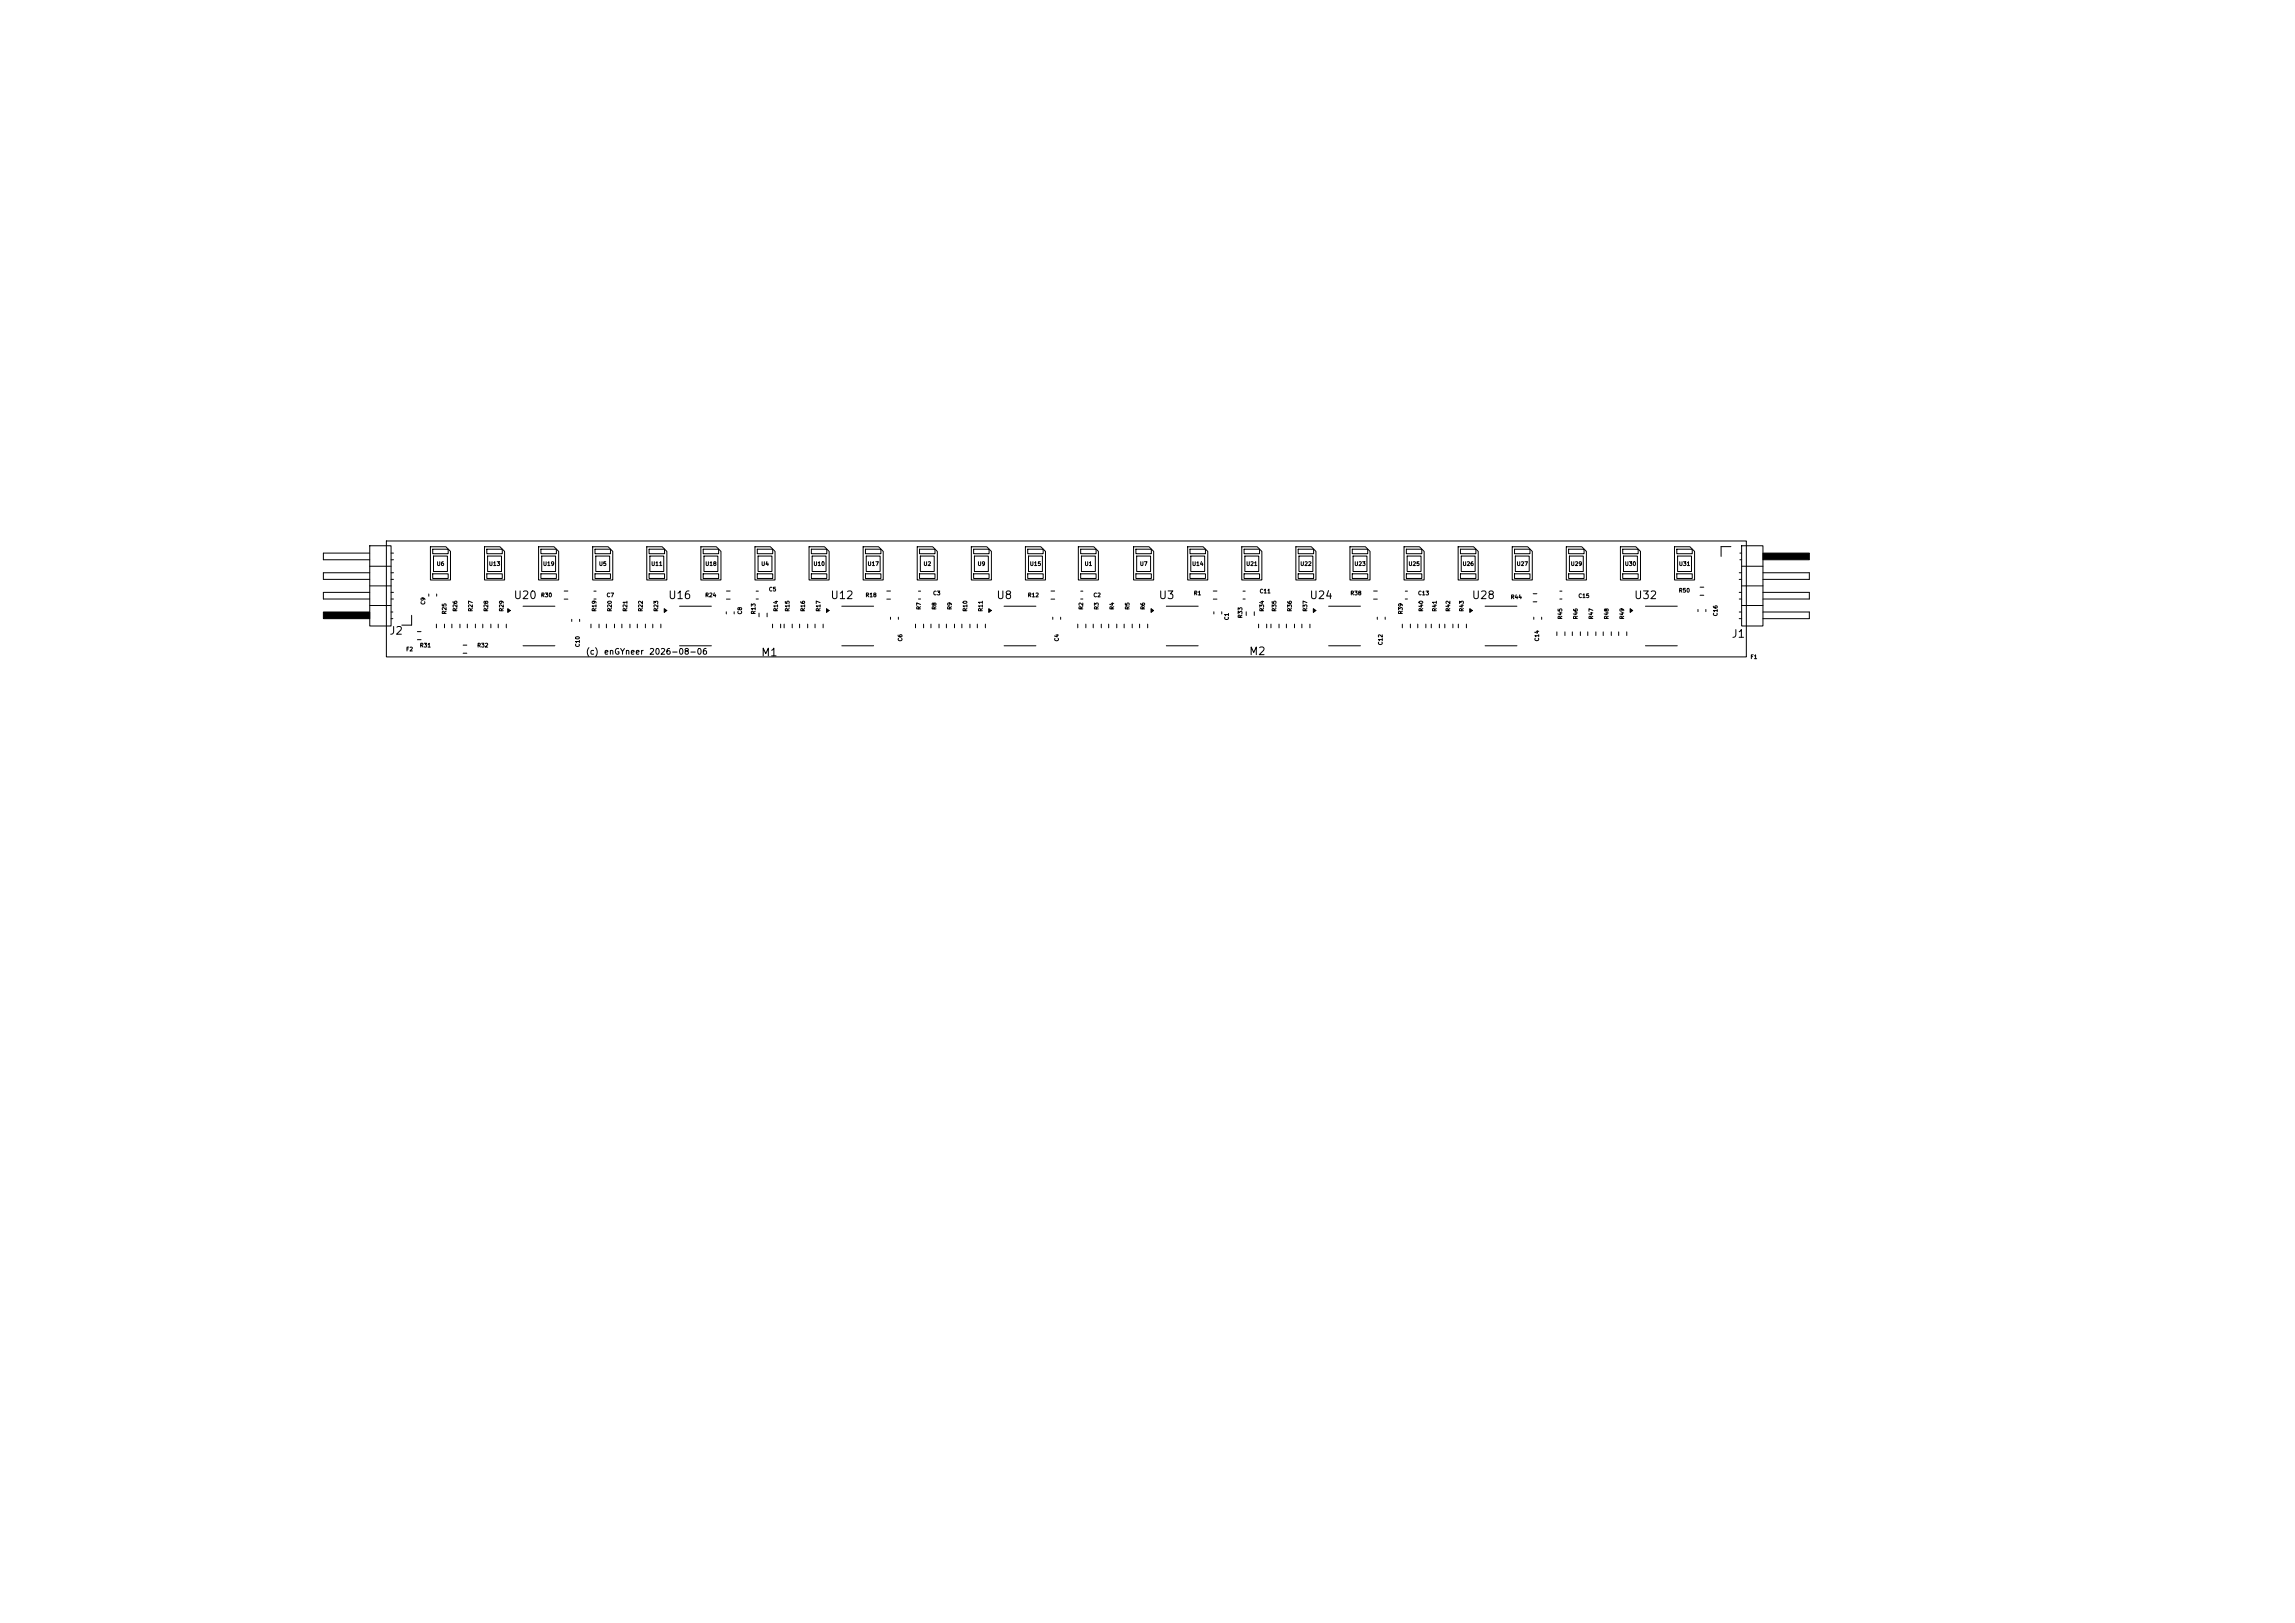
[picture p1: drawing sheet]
<svg xmlns="http://www.w3.org/2000/svg" width="297mm" height="210mm" viewBox="0 0 297 210" stroke-linecap="round" stroke-linejoin="round" font-family="sans-serif">
<defs><g id="words">
<g font-size="1">
<text x="66.4" y="77.8">U20</text>
<text x="86.4" y="77.8">U16</text>
<text x="107.4" y="77.8">U12</text>
<text x="128.9" y="77.8">U8</text>
<text x="149.9" y="77.8">U3</text>
<text x="169.4" y="77.8">U24</text>
<text x="190.4" y="77.8">U28</text>
<text x="211.4" y="77.8">U32</text>
<text x="50.3" y="82.4">J2</text>
<text x="224" y="82.8">J1</text>
<text x="98.4" y="85.2">M1</text>
<text x="161.6" y="85">M2</text>
</g>
<g font-size=".8">
<text x="75.7" y="84.9">(c)</text>
<text x="78.1" y="84.9">enGYneer</text>
<text x="83.9" y="84.9">2026-08-06</text>
</g>
<g font-size=".5">
<text x="56.5" y="73.3">U6</text>
<text x="63.2" y="73.3">U13</text>
<text x="70" y="77.4">R30</text>
<text x="70.2" y="73.3">U19</text>
<text x="77.5" y="73.3">U5</text>
<text x="78.4" y="77.4">C7</text>
<text x="84.2" y="73.3">U11</text>
<text x="91.2" y="77.4">R24</text>
<text x="91.2" y="73.3">U18</text>
<text x="98.5" y="73.3">U4</text>
<text x="99.4" y="76.6">C5</text>
<text x="105.2" y="73.3">U10</text>
<text x="112" y="77.4">R18</text>
<text x="112.2" y="73.3">U17</text>
<text x="119.5" y="73.3">U2</text>
<text x="120.7" y="77.1">C3</text>
<text x="126.5" y="73.3">U9</text>
<text x="133" y="77.4">R12</text>
<text x="133.2" y="73.3">U15</text>
<text x="140.3" y="73.3">U1</text>
<text x="141.4" y="77.4">C2</text>
<text x="147.5" y="73.3">U7</text>
<text x="154.2" y="73.3">U14</text>
<text x="154.4" y="77.1">R1</text>
<text x="161.2" y="73.3">U21</text>
<text x="163" y="76.9">C11</text>
<text x="168.2" y="73.3">U22</text>
<text x="174.7" y="77.1">R38</text>
<text x="175.2" y="73.3">U23</text>
<text x="182.2" y="73.3">U25</text>
<text x="183.5" y="77.1">C13</text>
<text x="189.2" y="73.3">U26</text>
<text x="195.5" y="77.6">R44</text>
<text x="196.2" y="73.3">U27</text>
<text x="203.2" y="73.3">U29</text>
<text x="204.2" y="77.5">C15</text>
<text x="210.2" y="73.3">U30</text>
<text x="217.2" y="76.8">R50</text>
<text x="217.2" y="73.3">U31</text>
<text x="54.3" y="83.9">R31</text>
<text x="55.1" y="78.3" transform="rotate(-90 55.1 78.3)">C9</text>
<text x="57.9" y="79.5" transform="rotate(-90 57.9 79.5)">R25</text>
<text x="59.3" y="79.2" transform="rotate(-90 59.3 79.2)">R26</text>
<text x="61.3" y="79.2" transform="rotate(-90 61.3 79.2)">R27</text>
<text x="61.7" y="83.9">R32</text>
<text x="63.3" y="79.2" transform="rotate(-90 63.3 79.2)">R28</text>
<text x="65.3" y="79.2" transform="rotate(-90 65.3 79.2)">R29</text>
<text x="75.1" y="83.8" transform="rotate(-90 75.1 83.8)">C10</text>
<text x="77.3" y="79.2" transform="rotate(-90 77.3 79.2)">R19</text>
<text x="79.3" y="79.2" transform="rotate(-90 79.3 79.2)">R20</text>
<text x="81.3" y="79.2" transform="rotate(-90 81.3 79.2)">R21</text>
<text x="83.3" y="79.2" transform="rotate(-90 83.3 79.2)">R22</text>
<text x="85.3" y="79.2" transform="rotate(-90 85.3 79.2)">R23</text>
<text x="96.1" y="79.6" transform="rotate(-90 96.1 79.6)">C8</text>
<text x="97.9" y="79.5" transform="rotate(-90 97.9 79.5)">R13</text>
<text x="100.8" y="79.2" transform="rotate(-90 100.8 79.2)">R14</text>
<text x="102.3" y="79.2" transform="rotate(-90 102.3 79.2)">R15</text>
<text x="104.3" y="79.2" transform="rotate(-90 104.3 79.2)">R16</text>
<text x="106.3" y="79.2" transform="rotate(-90 106.3 79.2)">R17</text>
<text x="116.9" y="83.1" transform="rotate(-90 116.9 83.1)">C6</text>
<text x="119.3" y="79" transform="rotate(-90 119.3 79)">R7</text>
<text x="121.3" y="79" transform="rotate(-90 121.3 79)">R8</text>
<text x="123.3" y="79" transform="rotate(-90 123.3 79)">R9</text>
<text x="125.3" y="79.2" transform="rotate(-90 125.3 79.2)">R10</text>
<text x="127.3" y="79.2" transform="rotate(-90 127.3 79.2)">R11</text>
<text x="137.1" y="83.1" transform="rotate(-90 137.1 83.1)">C4</text>
<text x="140.3" y="79" transform="rotate(-90 140.3 79)">R2</text>
<text x="142.3" y="79" transform="rotate(-90 142.3 79)">R3</text>
<text x="144.3" y="79" transform="rotate(-90 144.3 79)">R4</text>
<text x="146.3" y="79" transform="rotate(-90 146.3 79)">R5</text>
<text x="148.3" y="79" transform="rotate(-90 148.3 79)">R6</text>
<text x="159.1" y="80.3" transform="rotate(-90 159.1 80.3)">C1</text>
<text x="160.9" y="80" transform="rotate(-90 160.9 80)">R33</text>
<text x="163.7" y="79.2" transform="rotate(-90 163.7 79.2)">R34</text>
<text x="165.3" y="79.2" transform="rotate(-90 165.3 79.2)">R35</text>
<text x="167.3" y="79.2" transform="rotate(-90 167.3 79.2)">R36</text>
<text x="169.3" y="79.2" transform="rotate(-90 169.3 79.2)">R37</text>
<text x="179" y="83.5" transform="rotate(-90 179 83.5)">C12</text>
<text x="181.6" y="79.5" transform="rotate(-90 181.6 79.5)">R39</text>
<text x="184.3" y="79.2" transform="rotate(-90 184.3 79.2)">R40</text>
<text x="186" y="79.2" transform="rotate(-90 186 79.2)">R41</text>
<text x="187.8" y="79.2" transform="rotate(-90 187.8 79.2)">R42</text>
<text x="189.5" y="79.2" transform="rotate(-90 189.5 79.2)">R43</text>
<text x="199.3" y="83" transform="rotate(-90 199.3 83)">C14</text>
<text x="202.3" y="80.2" transform="rotate(-90 202.3 80.2)">R45</text>
<text x="204.3" y="80.2" transform="rotate(-90 204.3 80.2)">R46</text>
<text x="206.3" y="80.2" transform="rotate(-90 206.3 80.2)">R47</text>
<text x="208.3" y="80.2" transform="rotate(-90 208.3 80.2)">R48</text>
<text x="210.3" y="80.2" transform="rotate(-90 210.3 80.2)">R49</text>
<text x="222.4" y="79.8" transform="rotate(-90 222.4 79.8)">C16</text>
<text x="52.5" y="84.4">F2</text>
<text x="226.5" y="85.4">F1</text>
</g>
</g></defs>
<g fill="none" stroke="#000" stroke-width=".13">
<path d="M47.8 76.7h-5.9v.8h5.9M47.8 71.6h-5.9v.8h5.9M47.8 74.1h-5.9v.9h5.9M47.8 73.3h2.8M47.8 75.8h2.8M47.8 78.4h2.8M47.9 70.6h2.7v10.4h-2.7zM50 70h176v15h-176zM50.6 77.5h.3M50.6 71.6h.3M50.6 74.1h.3M50.6 76.7h.3"/>
<path d="M50.6 72.4h.3M50.6 75h.3M50.6 79.2h.2M53.3 79.6v1.3h-1.3M55.5 76.9v.2M55.7 70.7h2l.6 .6v3.7h-2.6zM56 74.2h2v.6h-2zM56 71.1h2v.5h-2zM56.1 72h1.8v1.9h-1.8zM56.5 76.9v.2M62.7 70.7h2l.6 .6v3.7h-2.6zM63 74.2h2v.6h-2z"/>
<path d="M63 71.1h2v.5h-2zM63.1 72h1.8v1.9h-1.8zM65.7 78.8l.3 .2-.3 .2zM67.7 78.4h4.1M69.7 70.7h2l.6 .6v3.7h-2.6zM70 74.2h2v.6h-2zM70 71.1h2v.5h-2zM70.1 72h1.8v1.9h-1.8zM73 76.5h.5M73 77.5h.5M76.7 70.7h2l.6 .6v3.7h-2.6zM76.9 76.5h.2"/>
<path d="M76.9 77.5h.2M77 74.2h2v.6h-2zM77 71.1h2v.5h-2zM77.1 72h1.8v1.9h-1.8zM83.7 70.7h2l.6 .6v3.7h-2.6zM84 74.2h2v.6h-2zM84 71.1h2v.5h-2zM84.1 72h1.8v1.9h-1.8zM86 78.8l.3 .2-.3 .2zM87.9 78.4h4.2M90.7 70.7h2l.6 .6v3.7h-2.6zM91 74.2h2v.6h-2z"/>
<path d="M91 71.1h2v.5h-2zM91.1 72h1.8v1.9h-1.8zM94 79.2v.2M94 76.5h.5M94 77.5h.5M95 79.2v.2M97.7 70.7h2l.6 .6v3.7h-2.6zM97.9 76.5h.2M97.9 77.5h.2M98 74.2h2v.6h-2zM98 71.1h2v.5h-2zM98.1 72h1.8v1.9h-1.8z"/>
<path d="M98.2 79.3v.5M99.3 79.3v.5M104.7 70.7h2l.6 .6v3.7h-2.6zM105 74.2h2v.6h-2zM105 71.1h2v.5h-2zM105.1 72h1.8v1.9h-1.8zM107 78.8l.3 .2-.3 .2zM108.9 78.4h4.2M111.7 70.7h2l.6 .6v3.7h-2.6zM112 74.2h2v.6h-2zM112 71.1h2v.5h-2zM112.1 72h1.8v1.9h-1.8z"/>
<path d="M114.8 76.5h.4M114.8 77.5h.4M115.2 79.9v.2M116.3 79.9v.2M118.7 70.7h2l.6 .6v3.7h-2.6zM118.9 76.5h.2M118.9 77.5h.2M119 74.2h2v.6h-2zM119 71.1h2v.5h-2zM119.1 72h1.8v1.9h-1.8zM125.7 70.7h2l.6 .6v3.7h-2.6zM126 74.2h2v.6h-2z"/>
<path d="M126 71.1h2v.5h-2zM126.1 72h1.8v1.9h-1.8zM128 78.8l.3 .2-.3 .2zM129.9 78.4h4.2M132.7 70.7h2l.6 .6v3.7h-2.6zM133 74.2h2v.6h-2zM133 71.1h2v.5h-2zM133.1 72h1.8v1.9h-1.8zM136 76.5h.5M136 77.5h.5M136.2 79.9v.2M137.3 79.9v.2"/>
<path d="M139.5 70.7h2l.7 .6v3.7h-2.7zM139.9 74.2h2v.6h-2zM139.9 71.1h2v.5h-2zM139.9 76.5h.2M139.9 77.5h.2M140 72h1.8v1.9h-1.8zM146.7 70.7h2l.6 .6v3.7h-2.6zM147 74.2h2v.6h-2zM147 71.1h2v.5h-2zM147.1 72h1.8v1.9h-1.8zM149 78.8l.3 .2-.3 .2zM150.9 78.4h4.2"/>
<path d="M153.7 70.7h2l.6 .6v3.7h-2.6zM154 74.2h2v.6h-2zM154 71.1h2v.5h-2zM154.1 72h1.8v1.9h-1.8zM157 76.5h.5M157 77.5h.5M157.1 79.2v.2M158.1 79.2v.2M160.7 70.7h2l.6 .6v3.7h-2.6zM160.9 76.5h.2M160.9 77.5h.2M161 74.2h2v.6h-2z"/>
<path d="M161 71.1h2v.5h-2zM161.1 72h1.8v1.9h-1.8zM161.3 79.2v.4M162.3 79.2v.4M167.7 70.7h2l.6 .6v3.7h-2.6zM168 74.2h2v.6h-2zM168 71.1h2v.5h-2zM168.1 72h1.8v1.9h-1.8zM170 78.8l.3 .2-.3 .2zM171.9 78.4h4.2M174.7 70.7h2l.6 .6v3.7h-2.6zM175 74.2h2v.6h-2z"/>
<path d="M175 71.1h2v.5h-2zM175.1 72h1.8v1.9h-1.8zM177.8 76.5h.4M177.8 77.5h.4M178.2 79.9v.2M179.3 79.9v.2M181.7 70.7h2l.6 .6v3.7h-2.6zM181.9 76.5h.2M181.9 77.5h.2M182 74.2h2v.6h-2zM182 71.1h2v.5h-2zM182.1 72h1.8v1.9h-1.8z"/>
<path d="M188.7 70.7h2l.6 .6v3.7h-2.6zM189 74.2h2v.6h-2zM189 71.1h2v.5h-2zM189.1 72h1.8v1.9h-1.8zM190.2 78.8l.3 .2-.3 .2zM192.2 78.4h4.1M195.7 70.7h2l.6 .6v3.7h-2.6zM196 74.2h2v.6h-2zM196 71.1h2v.5h-2zM196.1 72h1.8v1.9h-1.8zM198.4 76.8h.5M198.4 77.9h.5"/>
<path d="M198.5 79.9v.2M199.5 79.9v.2M201.9 76.5h.2M201.9 77.5h.2M202.7 70.7h2l.6 .6v3.7h-2.6zM203 74.2h2v.6h-2zM203 71.1h2v.5h-2zM203.1 72h1.8v1.9h-1.8zM209.7 70.7h2l.6 .6v3.7h-2.6zM210 74.2h2v.6h-2zM210 71.1h2v.5h-2zM210.1 72h1.8v1.9h-1.8z"/>
<path d="M211 78.8l.3 .2-.3 .2zM212.9 78.4h4.2M216.7 70.7h2l.6 .6v3.7h-2.6zM217 74.2h2v.6h-2zM217 71.1h2v.5h-2zM217.1 72h1.8v1.9h-1.8zM219.7 78.9v.2M220 76h.5M220 77h.5M220.8 78.9v.2M224 70.7h-1.3v1.3M225.1 77.5h.3"/>
<path d="M225.1 74.1h.3M225.1 76.7h.3M225.1 75h.3M225.1 79.2h.3M225.2 71.6h.2M225.2 72.4h.2M225.4 70.6h2.7v10.4h-2.7zM225.4 73.3h2.7M225.4 75.8h2.7M225.4 78.4h2.7M228.1 76.7h6v.8h-6M228.1 74.1h6v.9h-6"/>
<path d="M228.1 79.2h6v.9h-6M50.6 80.1h.2M54 81.7h.5M54 82.8h.5M56.5 80.8v.4M57.5 80.8v.4M58.5 80.8v.4M59.5 80.8v.4M59.9 83.5h.5M59.9 84.5h.5M60.5 80.8v.4M61.5 80.8v.4"/>
<path d="M62.5 80.8v.4M63.5 80.8v.4M64.5 80.8v.4M65.5 80.8v.4M67.7 83.6h4.1M74 80.1v.3M75 80.1v.3M76.5 80.8v.4M77.5 80.8v.4M78.5 80.8v.4M79.5 80.8v.4M80.5 80.8v.4"/>
<path d="M81.5 80.8v.4M82.5 80.8v.4M83.5 80.8v.4M84.5 80.8v.4M85.5 80.8v.4M87.9 83.6h4.2M100 80.8v.4M101 80.8v.4M101.5 80.8v.4M102.5 80.8v.4M103.5 80.8v.4M104.5 80.8v.4"/>
<path d="M105.5 80.8v.4M106.5 80.8v.4M108.9 83.6h4.2M118.5 80.8v.4M119.5 80.8v.4M120.5 80.8v.4M121.5 80.8v.4M122.5 80.8v.4M123.5 80.8v.4M124.5 80.8v.4M125.5 80.8v.4M126.5 80.8v.4"/>
<path d="M127.5 80.8v.4M129.9 83.6h4.2M139.5 80.8v.4M140.5 80.8v.4M141.5 80.8v.4M142.5 80.8v.4M143.5 80.8v.4M144.5 80.8v.4M145.5 80.8v.4M146.5 80.8v.4M147.5 80.8v.4M148.5 80.8v.4"/>
<path d="M150.9 83.6h4.2M162.9 80.8v.4M163.9 80.8v.4M164.5 80.8v.4M165.5 80.8v.4M166.5 80.8v.4M167.5 80.8v.4M168.5 80.8v.4M169.5 80.8v.4M171.9 83.6h4.2M181.5 80.8v.4M182.5 80.8v.4"/>
<path d="M183.5 80.8v.4M184.5 80.8v.4M185.2 80.8v.4M186.3 80.8v.4M187 80.8v.4M188 80.8v.4M188.7 80.8v.4M189.8 80.8v.4M192.2 83.6h4.1M201.5 81.8v.4M202.5 81.8v.4M203.5 81.8v.4"/>
<path d="M204.5 81.8v.4M205.5 81.8v.4M206.5 81.8v.4M207.5 81.8v.4M208.5 81.8v.4M209.5 81.8v.4M210.5 81.8v.4M212.9 83.6h4.2M225.1 80.1h.3"/>
</g>
<path d="M65.7 78.8l.3 .2-.3 .2zM86 78.8l.3 .2-.3 .2zM107 78.8l.3 .2-.3 .2zM128 78.8l.3 .2-.3 .2zM149 78.8l.3 .2-.3 .2zM170 78.8l.3 .2-.3 .2zM190.2 78.8l.3 .2-.3 .2zM211 78.8l.3 .2-.3 .2z" fill="#000"/>
<path d="M41.9 79.2h6v.8h-6zM228.1 71.6h6v.8h-6z" fill="#000" stroke="#000" stroke-width=".13"/>
<use href="#words"/>
</svg>
